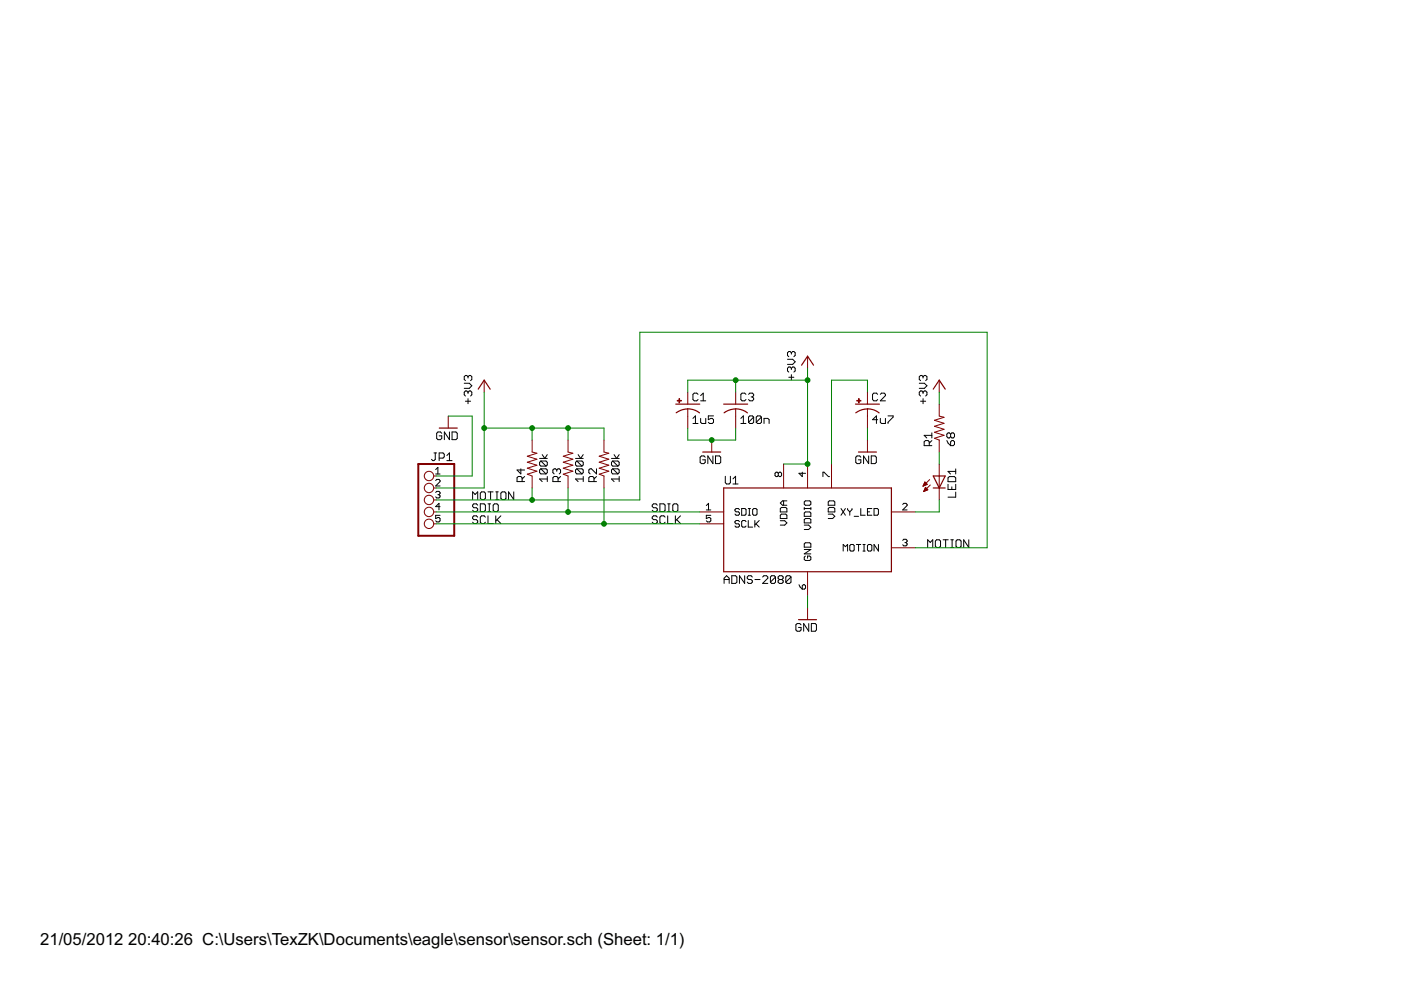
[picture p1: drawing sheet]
<svg xmlns="http://www.w3.org/2000/svg" width="297mm" height="210mm" viewBox="0 0 297 210" stroke-linecap="round" stroke-linejoin="round" font-family="sans-serif">
<defs><g id="words">
<g font-size="4">
<text x="8.5" y="200.4">21/05/2012</text>
<text x="27.2" y="200.4">20:40:26 C:\Users\TexZK\Documents\eagle\sensor\sensor.sch (Sheet: 1/1)</text>
</g>
</g></defs>
<g fill="none" stroke="#000" stroke-width=".21">
<path d="M99.2 79.9l-.2-.3h-.3l-.3 .3v.5l.3 .3M99.2 79.9l.3-.3h.3l.2 .3v.5l-.2 .3M99.2 79.9v.3M167 76.2h1.1l.5 .5-.5 .6h-1.1M167.2 80h1.1M167.8 74.8v.3M167.8 78.1v.3M167.8 79.4v1.1M167.8 78.1l-.3-.3h-.3l-.2 .3v.5l.2 .3M167.8 74.8l-.3-.3h-.3l-.2 .3v.6l.2 .2M167.8 78.1l.3-.3h.2l.3 .3v.5l-.3 .3M167.8 74.8l.3-.3h.2l.3 .3v.6l-.3 .2"/>
<path d="M195.7 79.9v.3M195.7 79.9l-.2-.3h-.3l-.3 .3v.5l.3 .3M195.7 79.9l.3-.3h.3l.2 .3v.5l-.2 .3M92 96h.6M92.3 96v1.4l-.3 .3h-.2l-.3-.3M92.4 99.6l.4-.5v1.4M93.1 97.1h.8l.3-.2v-.6l-.3-.3h-.8v1.7M93.7 91.9l-.3-.3h-.5l-.3 .3v1l.3 .3h.5l.3-.3v-.5h-.6M94.7 96.6l.6-.6v1.7M94.7 97.7h1.1M95.3 91.6v1.6l-1.1-1.6v1.6M95.8 91.6h.9l.2 .3v1l-.2 .3h-.9z"/>
<path d="M98.4 81.3h1.1l.5 .5-.5 .5h-1.1M98.7 85.1h1.1M99.2 83.2l-.2-.3h-.3l-.3 .3v.5l.3 .3M99.2 83.2l.3-.3h.3l.2 .3v.5l-.2 .3M99.2 83.2v.2M99.2 84.5v1.1M110.4 99.4v1.1l-.8-.8h1.6M114.4 97.2h1.6M114.7 99.4l-.3 .3v.5l.3 .3h1.1M114.7 99.4h1.1l.2 .3v.5l-.2 .3M114.7 97.7l-.3 .3v.6l.3 .2h1.1M114.7 97.7h1.1l.2 .3v.6l-.2 .2"/>
<path d="M114.7 99.4l1.1 1.1M114.7 97.7l1.1 1.1M115 96.4l.5 .8 .5-.8M118 99.7l-.2-.3h-.3l-.3 .3v.5l.3 .3M118 99.7l.3-.3h.3l.3 .3v.5l-.3 .3M118 99.7v.2M122 97.2h1.7M122.3 99.4l-.3 .3v.5l.3 .3h1.1M122.3 99.4h1.1l.3 .3v.5l-.3 .3M122.3 97.7l-.3 .3v.6l.3 .2h1.1M122.3 97.7h1.1l.3 .3v.6l-.3 .2M122.3 99.4l1.1 1.1"/>
<path d="M122.3 97.7l1.1 1.1M122.6 96.4l.5 .8 .6-.8M126.5 99.4v1.1l-1.1-1.1h-.3l-.3 .3v.5l.3 .3M129.6 97.2h1.7M129.9 97.7h1.1l.3 .3v.6l-.3 .2M129.9 99.4h1.1l.3 .3v.5l-.3 .3M129.9 99.4l-.3 .3v.5l.3 .3h1.1M129.9 97.7l-.3 .3v.6l.3 .2h1.1M129.9 99.4l1.1 1.1M129.9 97.7l1.1 1.1M130.2 96.4l.5 .8 .6-.8M146.9 88.7l.5-.5v1.6"/>
<path d="M146.9 89.8h1.1M148 83.6l-.3-.2h-.5l-.3 .2v1.1l.3 .3h.5l.3-.3M148.5 88.7v.8l.3 .3h.8v-1.1M148.5 85h1.1M148.5 83.9l.6-.5v1.6M149.5 96.9l-.3-.2h-.5l-.3 .2v1.1l.3 .3h.5l.3-.3v-.5h-.5M151.2 96.7v1.6l-1.1-1.6v1.6M151.3 88.2h-1.1v.8l.5-.3h.3l.3 .3v.5l-.3 .3h-.5l-.3-.3M151.7 96.7h.8l.3 .2v1.1l-.3 .3h-.8zM157.1 89.8h1.1M157.1 88.7l.5-.5v1.6M158.2 83.6l-.3-.2h-.6l-.2 .2v1.1l.2 .3h.6l.3-.3"/>
<path d="M158.7 83.6l.3-.2h.5l.3 .2v.3l-.3 .3M159.3 84.2h.2M159.5 84.2l.3 .2v.3l-.3 .3h-.5l-.3-.3M159.8 88.4v1.1l-.3 .3h-.5l-.3-.3M159.8 88.4l-.3-.2h-.5l-.3 .2v1.1M159.8 88.4l-1.1 1.1M161.4 88.4v1.1l-.2 .3h-.6l-.3-.3M161.4 88.4l-.2-.2h-.6l-.3 .2v1.1M161.4 88.4l-1.1 1.1M162 89.8v-1.1h.8l.3 .3v.8M182.5 96.9l-.2-.2h-.6l-.3 .2v1.1l.3 .3h.6l.2-.3v-.5h-.5M184.2 96.7v1.6l-1.1-1.6v1.6"/>
<path d="M184.7 96.7h.8l.3 .2v1.1l-.3 .3h-.8zM186.1 89h-1.1l.8-.8v1.6M186.1 83.6l-.3-.2h-.5l-.3 .2v1.1l.3 .3h.5l.3-.3M186.6 88.7v.8l.3 .3h.8v-1.1M186.6 83.6l.3-.2h.6l.2 .2v.3l-1.1 1.1h1.1M188.3 88.2h1.1v.2l-1.1 1.1v.3M194.9 81.3h1.1l.5 .5-.5 .5h-1.1M195.2 85.1h1.1M195.7 83.2v.2M195.7 84.5v1.1M195.7 83.2l-.2-.3h-.3l-.3 .3v.5l.3 .3M195.7 83.2l.3-.3h.3l.2 .3v.5l-.2 .3"/>
<path d="M197 94.5v-.8l-.2-.3h-.6l-.3 .3v.8h1.7M197.6 93.4l-.6 .6M197.6 92.3h-1.7l.6 .6M197.6 91.8v1.1M200.7 93.4l.3 .6 .5 .5M201.5 93.7l.3-.3h.3l.3 .3v.5l-.3 .3h-.6zM201.5 92.1l.3-.3h.3l.3 .3v.5l-.3 .3h-.3l-.3-.3M201.5 92.1v.5M201.5 92.1l-.2-.3h-.3l-.3 .3v.5l.3 .3h.3l.2-.3M202.6 99.4v1.1M202.6 99.9h-1.6l.5 .6M92.4 100.5h.9"/>
<path d="M92.4 101.9l.2-.3h.5l.2 .3v.2l-.9 .9h.9M92.4 104.4l.2-.2h.5l.2 .2-.2 .5M92.8 104.9h.3M93.1 104.9l.2 .2-.2 .5h-.5l-.2-.3M93.3 109.3h-.9v.7l.7-.3 .2 .3v.4l-.2 .3h-.5l-.2-.3M93.3 107.4h-.9l.7-.7v1.4M100.2 105.9v-1.6l.5 .5 .6-.5v1.6M101.3 107.1l-.3-.3h-.5l-.3 .3v.3l.3 .3h.5l.3 .2v.3l-.3 .3h-.5l-.3-.3M101.3 109.6l-.3-.2h-.5l-.3 .2v.3l.3 .3h.5l.3 .2v.3l-.3 .3h-.5l-.3-.3M101.8 106.8h.8l.3 .3v1.1l-.3 .3h-.8zM102.1 104.3h.5l.3 .3v1l-.3 .3h-.5l-.3-.3v-1zM102.9 109.6l-.3-.2h-.5l-.3 .2v1.1l.3 .3h.5l.3-.3"/>
<path d="M103.5 104.3h1M103.5 106.8h.5M103.5 108.5h.5M103.5 109.4v1.6h1M103.7 106.8v1.7M104 104.3v1.6M104.8 106.8h.6l.2 .3v1.1l-.2 .3h-.6l-.2-.3v-1.1zM105.1 104.3h.5M105.1 105.9h.5M105.1 109.4v1.6M105.4 104.3v1.6M105.4 110.2l.8 .8"/>
<path d="M106.2 109.4l-1.1 1M106.5 104.3h.5l.3 .3v1l-.3 .3h-.5l-.3-.3v-1zM108.9 104.3v1.6l-1.1-1.6v1.6M110.7 102.1v-.8l-.3-.3h-.5l-.3 .3v.8h1.6M111.2 101l-.5 .6M116 101.6h-1.6l.6 .5M116 101v1.1M118.3 102.1v-.8l-.3-.3h-.5l-.3 .3v.8h1.7M118.9 101l-.6 .6M123.7 101.6h-1.7l.6 .5M123.7 101v1.1M125.9 102.1v-.8l-.2-.3h-.6l-.3 .3v.8h1.7"/>
<path d="M126.5 101l-.6 .6M131.3 101.6h-1.7l.6 .5M131.3 101v1.1M139.4 107.1l-.3-.3h-.5l-.3 .3v.3l.3 .3h.5l.3 .2v.3l-.3 .3h-.5l-.3-.3M139.4 109.6l-.3-.2h-.5l-.3 .2v.3l.3 .3h.5l.3 .2v.3l-.3 .3h-.5l-.3-.3M139.9 106.8h.8l.3 .3v1.1l-.3 .3h-.8zM141 109.6l-.3-.2h-.5l-.3 .2v1.1l.3 .3h.5l.3-.3M141.6 106.8h.5M141.6 108.5h.5M141.6 109.4v1.6h1M141.8 106.8v1.7M142.6 107.1l.3-.3h.6l.2 .3v1.1l-.2 .3h-.6l-.3-.3z"/>
<path d="M143.2 109.4v1.6M143.5 110.2l.8 .8M144.3 109.4l-1.1 1M149.8 107.2l.4-.5v1.4M149.8 108.1h.9M150.7 109.3h-.9v.7l.4-.3h.3l.2 .3v.4l-.2 .3h-.5l-.2-.3M153.8 101v1.3l.3 .3h.5l.3-.3v-1.3M155.4 101.5l.6-.5v1.6M155.4 102.6h1.1M156.8 108.1l-.3-.3h-.4l-.3 .3 .3 .4h.4l.3 .3-.3 .4h-.4l-.3-.2M156.8 110.6l-.3-.2h-.4l-.3 .2 .3 .5h.4l.3 .2-.3 .5h-.4l-.3-.3M157.2 107.8h.7l.3 .3v.9l-.3 .2h-.7z"/>
<path d="M158.2 110.6l-.3-.2h-.4l-.3 .2v.9l.3 .3h.4l.3-.3M158.6 109.2h.5M158.6 107.8h.5M158.6 110.4v1.4h1M158.9 107.8v1.4M159.8 107.8h.5l.2 .3v.9l-.2 .2h-.5l-.2-.2v-.9zM160 110.4v1.4M160.3 111.1l.7 .7M161 110.4l-1 .9M165 100.4l-.2-.3-.5 .3v.4l.2 .2 .5-.2M165 100.4l.2-.3 .5 .3v.4l-.2 .2-.5-.2M165 100.4v.4"/>
<path d="M165.4 110.4h1l.4 .5-.4 .4h-1M165.4 109.2l.3-.2h.9l.2 .2v.7h-1.4zM165.7 107.6h.9l.2 .2v.7h-1.4v-.7zM166.1 106.2v.9M166.8 106.2h-.9l-.5 .5 .5 .4h.9M170.1 100.1v.9l-.7-.6h1.4M170.5 106.4l.3-.2h.9l.2 .2v.5l-.2 .2h-.9l-.3-.2zM170.5 107.8h1.4M170.5 108.8l.3-.3h.9l.2 .3v.7h-1.4zM170.5 111.3h.9l.5 .5-.5 .5h-.9M170.5 110.2l.3-.3h.9l.2 .3v.7h-1.4zM170.5 115.3l.3-.2h.9l.2 .2v.7h-1.4z"/>
<path d="M170.5 107.6v.5M170.5 116.5h1.4l-1.4 .9h1.4M170.8 117.9l-.3 .2v.5l.3 .2h.9l.2-.2v-.5l-.2-.2h-.5v.5M171.9 107.6v.5M174.5 101v-.9h.2l.9 .9h.3M175.6 109h.9l.5 .5-.5 .4h-.9M175.6 106.4l.2-.2h1l.2 .2v.7h-1.4zM175.8 107.6h1l.2 .2v.7h-1.4v-.7zM178.3 107.8l.9 1.4M178.8 116.8v-1.4l.4 .5 .5-.5v1.4M179.2 107.8l-.9 1.4M179.7 107.8v.3l.5 .4"/>
<path d="M180.2 108.5v.7M180.4 115.4h.5l.2 .3v.9l-.2 .2h-.5l-.2-.2v-.9zM180.6 107.8v.3l-.4 .4M181.1 109.5h.9M181.6 115.4h.9M182 115.4v1.4M182.5 107.8v1.4h.9M183 115.4h.4M183 116.8h.4M183.2 115.4v1.4M183.9 108.5h.5M183.9 115.7l.2-.3h.5l.2 .3v.9l-.2 .2h-.5l-.2-.2z"/>
<path d="M184.8 107.8h-.9v1.4h.9M185.3 107.8h.7l.2 .3v.9l-.2 .2h-.7zM186.2 115.4v1.4l-.9-1.4v1.4M191.4 107l.2-.3h.5l.2 .3v.2l-.9 .9h.9M191.4 114.6l.2-.3h.5l.2 .3-.2 .4M191.9 115h.2M192.1 115l.2 .3-.2 .4h-.5l-.2-.2M196.7 116.1v-1.7l.5 .6 .6-.6v1.7M198.6 114.4h.5l.3 .3v1.1l-.3 .3h-.5l-.3-.3v-1.1zM200 114.4h1M200.5 114.4v1.7M201 101.3l.3-.3h1.1l.2 .3v.8h-1.6z"/>
<path d="M201 102.7v1.1h1.6v-1.1M201.6 114.4h.5M201.6 116.1h.5M201.8 103.2v.6M201.9 114.4v1.7M202.6 104.3v1.1h-1.6M202.9 114.4h.6l.3 .3v1.1l-.3 .3h-.6l-.2-.3v-1.1zM205.4 114.4v1.7l-1.1-1.7v1.7M153.5 123.7v-1.1l.6-.5 .5 .5v1.1M153.5 122.9h1.1M155.2 122.1h.8l.2 .2v1.1l-.2 .3h-.8zM157.9 122.1v1.6l-1.1-1.6v1.6"/>
<path d="M159.5 122.3l-.3-.2h-.5l-.3 .2v.3l.3 .3h.5l.3 .2v.3l-.3 .3h-.5l-.3-.3M160.1 122.9h1M161.7 122.3l.3-.2h.5l.3 .2v.3l-1.1 1.1h1.1M164.4 122.3v1.1l-.3 .3h-.5l-.3-.3M164.4 122.3l-.3-.2h-.5l-.3 .2v1.1M164.4 122.3l-1.1 1.1M165.2 122.9h.6M165.2 122.9l-.2 .2v.3l.2 .3h.6l.3-.3v-.3l-.3-.2M165.2 122.9l-.2-.3v-.3l.2-.2h.6l.3 .2v.3l-.3 .3M167.7 122.3v1.1l-.3 .3h-.5l-.3-.3M167.7 122.3l-.3-.2h-.5l-.3 .2v1.1M167.7 122.3l-1.1 1.1"/>
<path d="M169.4 124l.7 .9M169.8 132.5l-.2-.3h-.6l-.3 .3v1.1l.3 .2h.6l.2-.2v-.6h-.5M170.1 124.2l.5-.2 .2 .2v.5l-.2 .2h-.5zM171.5 132.2v1.6l-1.1-1.6v1.6M172 132.2h.8l.3 .3v1.1l-.3 .2h-.8z"/>
</g>
<path d="M88.7 98.4h7.6v15.2h-7.6z" fill="none" stroke="#800000" stroke-width=".42"/>
<g fill="none" stroke="#800000" stroke-width=".21">
<path d="M171.2 75.5v2.6M95 88.2v2.6M102.7 80.6v2.5M112.8 93.3v2.5l1 .3-2 .6 2 .7-2 .6 2 .6-2 .7 2 .6-2 .6 1 .4v2.6M120.4 93.3v2.5l1.1 .3-2.1 .6 2.1 .7-2.1 .6 2.1 .6-2.1 .7 2.1 .6-2.1 .6 1 .4v2.6M128.1 93.3v2.5l1 .3-2.1 .6 2.1 .7-2.1 .6 2.1 .6-2.1 .7 2.1 .6-2.1 .6 1.1 .4v2.6M145.8 83.1v2.6M145.8 86.7v4.1M150.9 93.3v2.5M156 83.1v2.6M156 86.7v4.1M166.1 98.4v5.1"/>
<path d="M171.2 98.4v5.1M176.3 98.4v5.1M183.9 83.1v2.6M183.9 86.7v4.1M183.9 93.3v2.5M199.1 85.7v2.5l1.1 .3-2.1 .6 2.1 .6-2.1 .7 2.1 .6-2.1 .7 2.1 .6-2.1 .6 1 .4v2.5M199.1 80.6v2.5M199.1 98.4v7.6M91.9 100.9h.6M91.9 103.5h.6M91.9 106h.6M91.9 108.5h.6"/>
<path d="M91.9 111.1h.6M148.4 108.5h5M148.4 111.1h5M189 108.5h5.1M189 116.1h5.1M195.7 103h.1M195.8 102.9h.3M195.8 102.8h.6M195.9 102.7h.7M195.9 104.1h.2M195.9 102.5h.5M195.9 104h.5"/>
<path d="M196 103.9h.7M196 102.4h.3M196 102.3h.2M196 103.7h.6M196.1 102.2l.5 .5-.9 .4zM196.1 103.6h.4M196.2 103.5h.2M196.2 103.4h.1M196.2 103.3l.5 .5-.9 .4zM197.1 101.7l-1.4 1.4M197.2 102.8l-1.4 1.4M171.2 121.2v5.1"/>
<path d="M171.2 128.8v2.6"/>
<circle cx="91" cy="111.1" r=".99"/>
<circle cx="91" cy="100.9" r=".99"/>
<circle cx="91" cy="103.5" r=".99"/>
<circle cx="91" cy="108.5" r=".99"/>
<circle cx="91" cy="106" r=".99"/>
</g>
<g fill="none" stroke="#800000" stroke-width=".25">
<path d="M169.9 77.4l1.3-1.9 1.3 1.9M93.1 90.8h3.8M101.4 82.5l1.3-1.9 1.2 1.9M143.3 85.7h5.1M145.8 86.7l1.6 .3 .9 .5M145.8 86.7l-1.5 .3-.9 .5M149 95.8h3.8M153.4 85.7h5.1M156 86.7l1.5 .3 1 .5M156 86.7l-1.6 .3-.9 .5M181.4 85.7h5.1M182 95.8h3.8"/>
<path d="M183.9 86.7l1.6 .3 .9 .5M183.9 86.7l-1.5 .3-1 .5M197.9 82.5l1.2-1.9 1.3 1.9M153.4 103.5h35.6v17.7h-35.6zM197.9 100.9h2.5l-1.3 2.6zM197.9 103.5h2.5M169.3 131.4h3.8"/>
</g>
<g fill="#800000" stroke="#800000" stroke-width=".21">
<path d="M143.6 84.9h.9v.1h-.9z"/>
<path d="M144 84.5h.1v.9h-.1z"/>
<path d="M181.7 84.9h.8v.1h-.8z"/>
<path d="M182 84.5h.2v.9h-.2z"/>
</g>
<g fill="none" stroke="#008000" stroke-width=".21">
<path d="M171.2 78.1v20.3h-5.1M95 88.2h5.1v12.7h-7.6M102.7 83.1v20.4h-10.2M102.7 90.8h25.4v2.5M112.8 90.8v2.5M120.4 90.8v2.5M145.8 90.8v2.5h10.2v-2.5M156 80.6v2.5M171.2 80.6h-25.4v2.5M183.9 83.1v-2.5h-7.6v17.8M183.9 90.8v2.5M199.1 83.1v2.6"/>
<path d="M199.1 95.8v2.6M92.5 108.5h55.9M92.5 106h43.2v-35.6h73.6v45.7h-15.2M92.5 111.1h55.9M112.8 103.5v2.5M120.4 103.5v5M128.1 103.5v7.6M199.1 106v2.5h-5M171.2 126.3v2.5"/>
</g>
<g fill="#008000" stroke="#008000" stroke-width=".21">
<circle cx="171.2" cy="80.6" r=".51"/>
<circle cx="156" cy="80.6" r=".51"/>
<circle cx="171.2" cy="98.4" r=".51"/>
<circle cx="102.7" cy="90.8" r=".51"/>
<circle cx="112.8" cy="90.8" r=".51"/>
<circle cx="120.4" cy="90.8" r=".51"/>
<circle cx="150.9" cy="93.3" r=".51"/>
<circle cx="112.8" cy="106" r=".51"/>
<circle cx="120.4" cy="108.5" r=".51"/>
<circle cx="128.1" cy="111.1" r=".51"/>
</g>
<use href="#words"/>
</svg>
